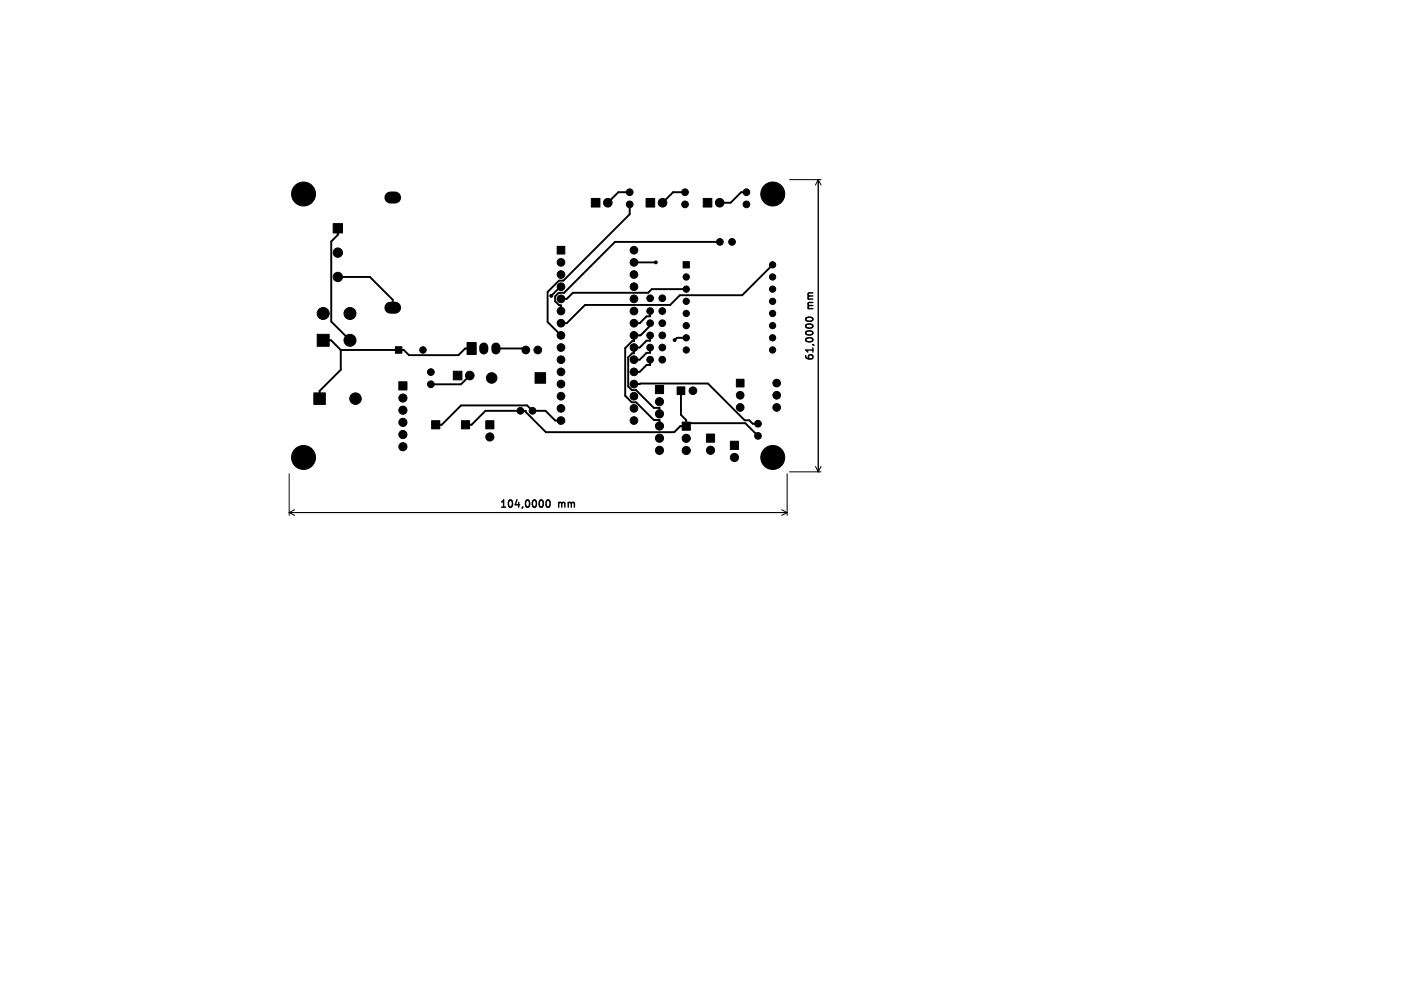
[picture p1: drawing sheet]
<svg xmlns="http://www.w3.org/2000/svg" width="297mm" height="210mm" viewBox="0 0 297 210" stroke-linecap="round" stroke-linejoin="round" font-family="sans-serif">
<defs><g id="words">
<g font-size="2.1">
<text x="170.3" y="64.5" transform="rotate(-90 170.3 64.5)">mm</text>
<text x="170.3" y="75.5" transform="rotate(-90 170.3 75.5)">61,0000</text>
<text x="104.2" y="106.4">104,0000</text>
<text x="116.6" y="106.4">mm</text>
</g>
</g></defs>
<path d="M168.3 66.4a.89 .89 0 0 1 1.5 .3 .85 .85 0 0 1-1.5-.1zM114.2 104.5l.2-.1a.8 .8 0 0 1 .5 .7 .8 .8 0 0 1-.5 .8l-.2-.2-.2-.4z" fill="none" stroke="#000" stroke-width=".3"/>
<g fill="none" stroke="#000" stroke-width=".21">
<path d="M164.9 37.5h6.6M170.9 37.5v61M170.9 37.5l.6 1.1M170.9 37.5l-.6 1.1M60.4 98.9v8.7M164.4 98.9v8.7M164.9 98.5h6.6M170.3 97.4l.6 1.1M171.5 97.4l-.6 1.1M60.4 107h104M60.4 107l1.1 .6M61.5 106.4l-1.1 .6"/>
<path d="M163.3 106.4l1.1 .6M164.4 107l-1.1 .6"/>
</g>
<g fill="#000" stroke="#000" stroke-width=".21">
<path d="M69.6 46.7h1.9v1.9h-1.9zM116.4 51.4h1.6v1.6h-1.6zM123.5 41.4h1.8v1.8h-1.8zM134.9 41.4h1.8v1.8h-1.8zM142.7 54.6h1.3v1.3h-1.3zM146.9 41.4h1.8v1.8h-1.8zM66.3 69.8h2.4v2.5h-2.4zM82.6 72.4h1.3v1.3h-1.3zM94.7 77.5h1.8v1.8h-1.8zM97.5 71.5h1.9v2.5h-1.9zM111.8 77.8h2.2v2.2h-2.2zM65.6 82h2.4v2.4h-2.4z"/>
<path d="M83.3 79.7h1.7v1.7h-1.7zM90.2 87.8h1.7v1.7h-1.7zM96.4 87.8h1.7v1.7h-1.7zM101.5 87.8h1.7v1.7h-1.7zM136.9 80.5h1.7v1.7h-1.7zM141.4 80.8h1.6v1.6h-1.6zM142.5 88.1h1.7v1.7h-1.7zM147.6 90.6h1.6v1.7h-1.6zM152.6 92.1h1.6v1.7h-1.6zM153.8 79.2h1.6v1.6h-1.6z"/>
<circle cx="63.4" cy="40.5" r="2.5"/>
<circle cx="70.6" cy="57.8" r=".97"/>
<circle cx="70.6" cy="52.7" r=".97"/>
<circle cx="117.2" cy="59.9" r=".8"/>
<circle cx="117.2" cy="54.8" r=".8"/>
<circle cx="117.2" cy="57.3" r=".8"/>
<circle cx="126.9" cy="42.3" r=".9"/>
<circle cx="131.5" cy="42.7" r=".7"/>
<circle cx="131.5" cy="40.1" r=".7"/>
<circle cx="132.4" cy="59.9" r=".8"/>
<circle cx="132.4" cy="54.8" r=".8"/>
<circle cx="132.4" cy="52.2" r=".8"/>
<circle cx="132.4" cy="57.3" r=".8"/>
<circle cx="137" cy="54.8" r=".3"/>
<circle cx="138.4" cy="42.3" r=".9"/>
<circle cx="143.1" cy="42.7" r=".7"/>
<circle cx="143.1" cy="40.1" r=".7"/>
<circle cx="143.3" cy="57.8" r=".65"/>
<circle cx="150.3" cy="42.3" r=".9"/>
<circle cx="150.4" cy="50.5" r=".7"/>
<circle cx="152.9" cy="50.5" r=".7"/>
<circle cx="155.9" cy="40.1" r=".7"/>
<circle cx="155.9" cy="42.7" r=".7"/>
<circle cx="161.4" cy="55.3" r=".65"/>
<circle cx="161.4" cy="57.8" r=".65"/>
<circle cx="161.4" cy="40.5" r="2.5"/>
<circle cx="67.5" cy="65.4" r="1.25"/>
<circle cx="73.1" cy="65.4" r="1.25"/>
<circle cx="73.1" cy="71" r="1.25"/>
<circle cx="88.3" cy="73.1" r=".68"/>
<circle cx="90" cy="77.7" r=".7"/>
<circle cx="98.1" cy="78.4" r=".9"/>
<circle cx="102.7" cy="78.9" r="1.1"/>
<circle cx="109.8" cy="73.1" r=".8"/>
<circle cx="112.3" cy="73.1" r=".8"/>
<circle cx="115.1" cy="61.8" r=".3"/>
<circle cx="117.2" cy="75.1" r=".8"/>
<circle cx="117.2" cy="70" r=".8"/>
<circle cx="117.2" cy="77.6" r=".8"/>
<circle cx="117.2" cy="64.9" r=".8"/>
<circle cx="117.2" cy="72.6" r=".8"/>
<circle cx="117.2" cy="67.5" r=".8"/>
<circle cx="117.2" cy="62.4" r=".8"/>
<circle cx="132.4" cy="75.1" r=".8"/>
<circle cx="132.4" cy="70" r=".8"/>
<circle cx="132.4" cy="77.6" r=".8"/>
<circle cx="132.4" cy="67.5" r=".8"/>
<circle cx="132.4" cy="64.9" r=".8"/>
<circle cx="132.4" cy="72.6" r=".8"/>
<circle cx="132.4" cy="62.4" r=".8"/>
<circle cx="135.8" cy="72.6" r=".7"/>
<circle cx="135.8" cy="62.3" r=".7"/>
<circle cx="135.8" cy="64.9" r=".7"/>
<circle cx="135.8" cy="67.5" r=".7"/>
<circle cx="135.8" cy="75.1" r=".7"/>
<circle cx="135.8" cy="70" r=".7"/>
<circle cx="138.3" cy="75.1" r=".7"/>
<circle cx="138.3" cy="72.6" r=".7"/>
<circle cx="138.3" cy="70" r=".7"/>
<circle cx="138.3" cy="67.5" r=".7"/>
<circle cx="138.3" cy="62.3" r=".7"/>
<circle cx="138.3" cy="64.9" r=".7"/>
<circle cx="140.9" cy="71" r=".3"/>
<circle cx="143.3" cy="73.1" r=".65"/>
<circle cx="143.3" cy="68" r=".65"/>
<circle cx="143.3" cy="70.5" r=".65"/>
<circle cx="143.3" cy="62.9" r=".65"/>
<circle cx="143.3" cy="65.4" r=".65"/>
<circle cx="143.3" cy="60.4" r=".65"/>
<circle cx="161.4" cy="68" r=".65"/>
<circle cx="161.4" cy="60.4" r=".65"/>
<circle cx="161.4" cy="70.5" r=".65"/>
<circle cx="161.4" cy="65.4" r=".65"/>
<circle cx="161.4" cy="73.1" r=".65"/>
<circle cx="161.4" cy="62.9" r=".65"/>
<circle cx="162.2" cy="80" r=".8"/>
<circle cx="63.4" cy="95.5" r="2.5"/>
<circle cx="74.2" cy="83.2" r="1.2"/>
<circle cx="84.1" cy="90.7" r=".85"/>
<circle cx="84.1" cy="83.1" r=".85"/>
<circle cx="84.1" cy="93.3" r=".85"/>
<circle cx="84.1" cy="88.2" r=".85"/>
<circle cx="84.1" cy="85.6" r=".85"/>
<circle cx="90" cy="80.2" r=".7"/>
<circle cx="102.3" cy="91.2" r=".85"/>
<circle cx="108.7" cy="85.8" r=".7"/>
<circle cx="111.2" cy="85.8" r=".7"/>
<circle cx="117.2" cy="80.2" r=".8"/>
<circle cx="117.2" cy="85.3" r=".8"/>
<circle cx="117.2" cy="82.7" r=".8"/>
<circle cx="117.2" cy="87.8" r=".8"/>
<circle cx="132.4" cy="85.3" r=".8"/>
<circle cx="132.4" cy="80.2" r=".8"/>
<circle cx="132.4" cy="87.8" r=".8"/>
<circle cx="132.4" cy="82.7" r=".8"/>
<circle cx="137.7" cy="86.4" r=".85"/>
<circle cx="137.7" cy="83.9" r=".85"/>
<circle cx="137.7" cy="88.9" r=".85"/>
<circle cx="137.7" cy="94" r=".85"/>
<circle cx="137.7" cy="91.5" r=".85"/>
<circle cx="143.3" cy="91.5" r=".85"/>
<circle cx="143.3" cy="94" r=".85"/>
<circle cx="144.7" cy="81.6" r=".8"/>
<circle cx="148.4" cy="94" r=".85"/>
<circle cx="153.4" cy="95.5" r=".85"/>
<circle cx="154.6" cy="82.5" r=".8"/>
<circle cx="154.6" cy="85.1" r=".8"/>
<circle cx="158.3" cy="91" r=".7"/>
<circle cx="158.3" cy="88.5" r=".7"/>
<circle cx="161.4" cy="95.5" r="2.5"/>
<circle cx="162.2" cy="85.1" r=".8"/>
<circle cx="162.2" cy="82.5" r=".8"/>
</g>
<path d="M81.5 41.2h1M81.5 64.2h1" fill="none" stroke="#000" stroke-width="2.5"/>
<path d="M101 72.4v.6M103.6 72.4v.6" fill="none" stroke="#000" stroke-width="1.9"/>
<g fill="none" stroke="#000" stroke-width=".4">
<path d="M70.6 47.7v1.3l-1.4 1.4v16.7l3.9 3.9M70.6 57.8h6.7l4.7 4.8v1.6M117.2 59.9l-2.1 1.9M131.5 42.7v2l-13.8 13.9h-1l-2.3 2.3v6.3l2.8 2.8M131.5 40.1h-2.4l-2.2 2.2M132.4 54.8h4.6M143.1 40.1h-2.5l-2.2 2.2M150.4 50.5h-22l-10.6 10.6h-1.1l-.7 .8v1l.8 .8h.4v1.2M155.9 40.1h-1.1l-2.2 2.2h-2.3M161.4 55.3l-6.4 6.3h-13l-2 2.1h-17.8l-3.8 3.8h-1.2M67.5 71h1.7l2 2.1M71.2 73.1v4.1l-4.5 4.4v1.6"/>
<path d="M98.1 78.4l-1.8 1.8h-6.3M98.5 72.7h-1.4l-1.3 1.4h-10.4l-1.1-1h-13.1M103.6 72.7h5.9l.3 .4M135.8 72.6v1.1h-.8l-1.4 1.4h-1.2M135.8 64.9v1.1h-.8l-1.4 1.5h-1.2M135.8 67.5v.5l-2 2h-1.4v1.2h-.4l-1.4 1.5v9.9l1.3 1.4h1l3.7 3.7h1.1v1.2M135.8 70v1.1h-.8l-1.4 1.5h-1.2v1.2h-.4l-.8 .8v6.1l.8 .7h.9l3.7 3.7h1.1v1.3M135.8 75.1v1.1h-.8l-1.4 1.4h-1.2M143.3 70.5h-1.9l-.5 .5M143.3 60.4h-7.2l-.7 .7h-15.8l-1.2 1.3h-1.2M117.2 87.8h-1.2l-2.1-2h-2.7l-1.1-1.2h-13.8l-4 4.1h-1.3M132.4 80.2l15.5-.1 7.6 7.6h1l.7 .8h1.1"/>
<path d="M142.2 81.6v5l1.1 1.1v1.3h-1.2l-1.3 1.2h-26.8l-4.2-4.2v-.2h-8.4l-2.9 2.9h-1.3M143.3 88.3h.1M143.3 88.3h12.4l2.6 2.7"/>
</g>
<use href="#words"/>
</svg>
